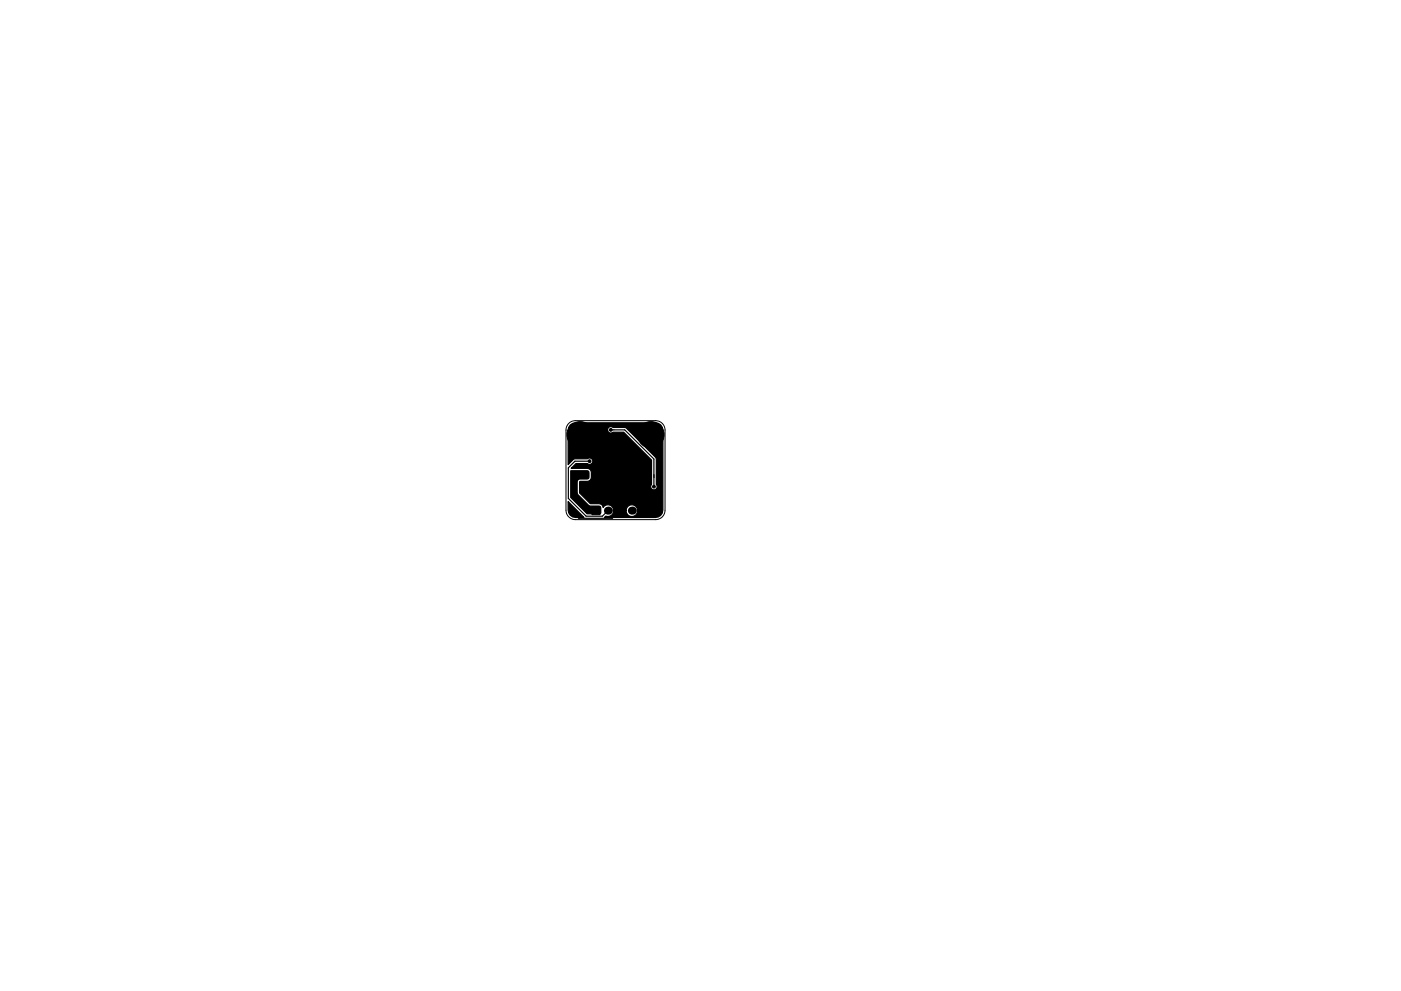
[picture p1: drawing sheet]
<svg xmlns="http://www.w3.org/2000/svg" width="297mm" height="210mm" viewBox="0 0 297 210" stroke-linecap="round" stroke-linejoin="round" font-family="sans-serif">
<path d="M120.6 89.8l.6-.4 .8-.2h17a2 2 0 0 1 2 2v17a2 2 0 0 1-2 2h-17a2 2 0 0 1-2-2v-17l.2-.8z" fill="none" stroke="#000" stroke-width=".21"/>
<g fill="#000" stroke="#000" stroke-width=".21">
<path d="M125.5 107.5h1.7v1.7h-1.7z"/>
<circle cx="121" cy="95.2" r=".3"/>
<circle cx="121" cy="97.2" r=".3"/>
<circle cx="123" cy="92.2" r="2.8"/>
<circle cx="125" cy="97.8" r=".3"/>
<circle cx="126" cy="90.2" r=".3"/>
<circle cx="126" cy="96.7" r=".3"/>
<circle cx="127" cy="96.7" r=".3"/>
<circle cx="128" cy="96.7" r=".3"/>
<circle cx="129.5" cy="91.2" r=".3"/>
<circle cx="131" cy="90.2" r=".3"/>
<circle cx="133" cy="90.2" r=".3"/>
<circle cx="135" cy="90.2" r=".3"/>
<circle cx="138" cy="92.2" r="2.8"/>
<circle cx="140" cy="95.2" r=".3"/>
<circle cx="140" cy="99.2" r=".3"/>
<circle cx="140" cy="97.2" r=".3"/>
<circle cx="121.5" cy="100.7" r=".3"/>
<circle cx="122" cy="109.2" r=".3"/>
<circle cx="123.5" cy="100.7" r=".3"/>
<circle cx="123.5" cy="103.7" r=".3"/>
<circle cx="124.5" cy="100.7" r=".3"/>
<circle cx="124.5" cy="103.7" r=".3"/>
<circle cx="126.5" cy="103.7" r=".3"/>
<circle cx="127.5" cy="105.7" r=".3"/>
<circle cx="127.5" cy="103.7" r=".3"/>
<circle cx="131.5" cy="105.7" r=".3"/>
<circle cx="131.5" cy="103.7" r=".3"/>
<circle cx="137" cy="104.7" r=".3"/>
<circle cx="137" cy="101.7" r=".3"/>
<circle cx="137" cy="109.2" r=".3"/>
<circle cx="138.6" cy="103.2" r=".3"/>
<circle cx="139" cy="109.2" r=".3"/>
<circle cx="140" cy="103.2" r=".3"/>
<circle cx="140" cy="101.2" r=".3"/>
<circle cx="140" cy="108.2" r=".3"/>
<circle cx="140" cy="105.2" r=".3"/>
</g>
<g fill="#000">
<circle cx="128.9" cy="108.3" r=".85"/>
<circle cx="131.4" cy="108.3" r=".85"/>
<circle cx="134" cy="108.3" r=".85"/>
</g>
<path d="M125 97.8h-3.1l-1.4 1.4v6.5l3.8 3.8h3.4l1.2-1.2M127 96.7h-4.5l-.5-.5-1 1M129.5 91.2h3l6.1 6.2v5.8M131 90.2h2M135 90.2l2 2h1v1l2 2M122 109.2l.7 .8h7.1l3.2-3.3h3.5l2.5 2.5M140 101.2v7" fill="none" stroke="#000" stroke-width=".25"/>
<path d="M121 99.9l3.8 .1 .1 .3-.1 1.2-1.8 .1a.63 .63 0 0 0-.6 .6v2.3l.1 .5 2.4 2.3 2.4 .2 .1 1.2-.1 .3h-2.8l-3.5-3.5zM120.9 90.2l.5-.4 .6-.1h17a1.57 1.57 0 0 1 1.5 1.6v16.9a1.57 1.57 0 0 1-1.5 1.6h-10.8l.2-.3a1.23 1.23 0 0 0 1.7-1.2h2.6a1.24 1.24 0 0 0 1.8 1.2 1.24 1.24 0 0 0 .4-2.1 1.24 1.24 0 0 0-2.1 .4l-.1 .5h-2.6a1.22 1.22 0 0 0-.9-1.2 1.22 1.22 0 0 0-1.3 .6 .88 .88 0 0 0-.9-.8h-1.8l-2.3-2.3v-2.4l1.6-.1a.89 .89 0 0 0 .9-.9v-1a.89 .89 0 0 0-.9-.8h-3.4l1-1h2.4a.69 .69 0 0 0 1-.1 .69 .69 0 0 0 0-.9 .69 .69 0 0 0-1-.1l-2.8 .1-1.2 1.2v-7.3h8.3a.68 .68 0 0 0 1.2 .4h2.2l5.9 5.9v5.2a.69 .69 0 0 0 .1 .9 .69 .69 0 0 0 .9 0 .69 .69 0 0 0 .1-.9v-5.4l-.2-.4-6.2-6.2-.3-.1-2.6-.1a.69 .69 0 0 0-.8 0 .69 .69 0 0 0-.3 .7h-8.3l.1-.6zM120.5 106.4l3.3 3.4h-1.8a1.57 1.57 0 0 1-1.5-1.6z" fill="#000" stroke="#000" stroke-width=".25"/>
</svg>
